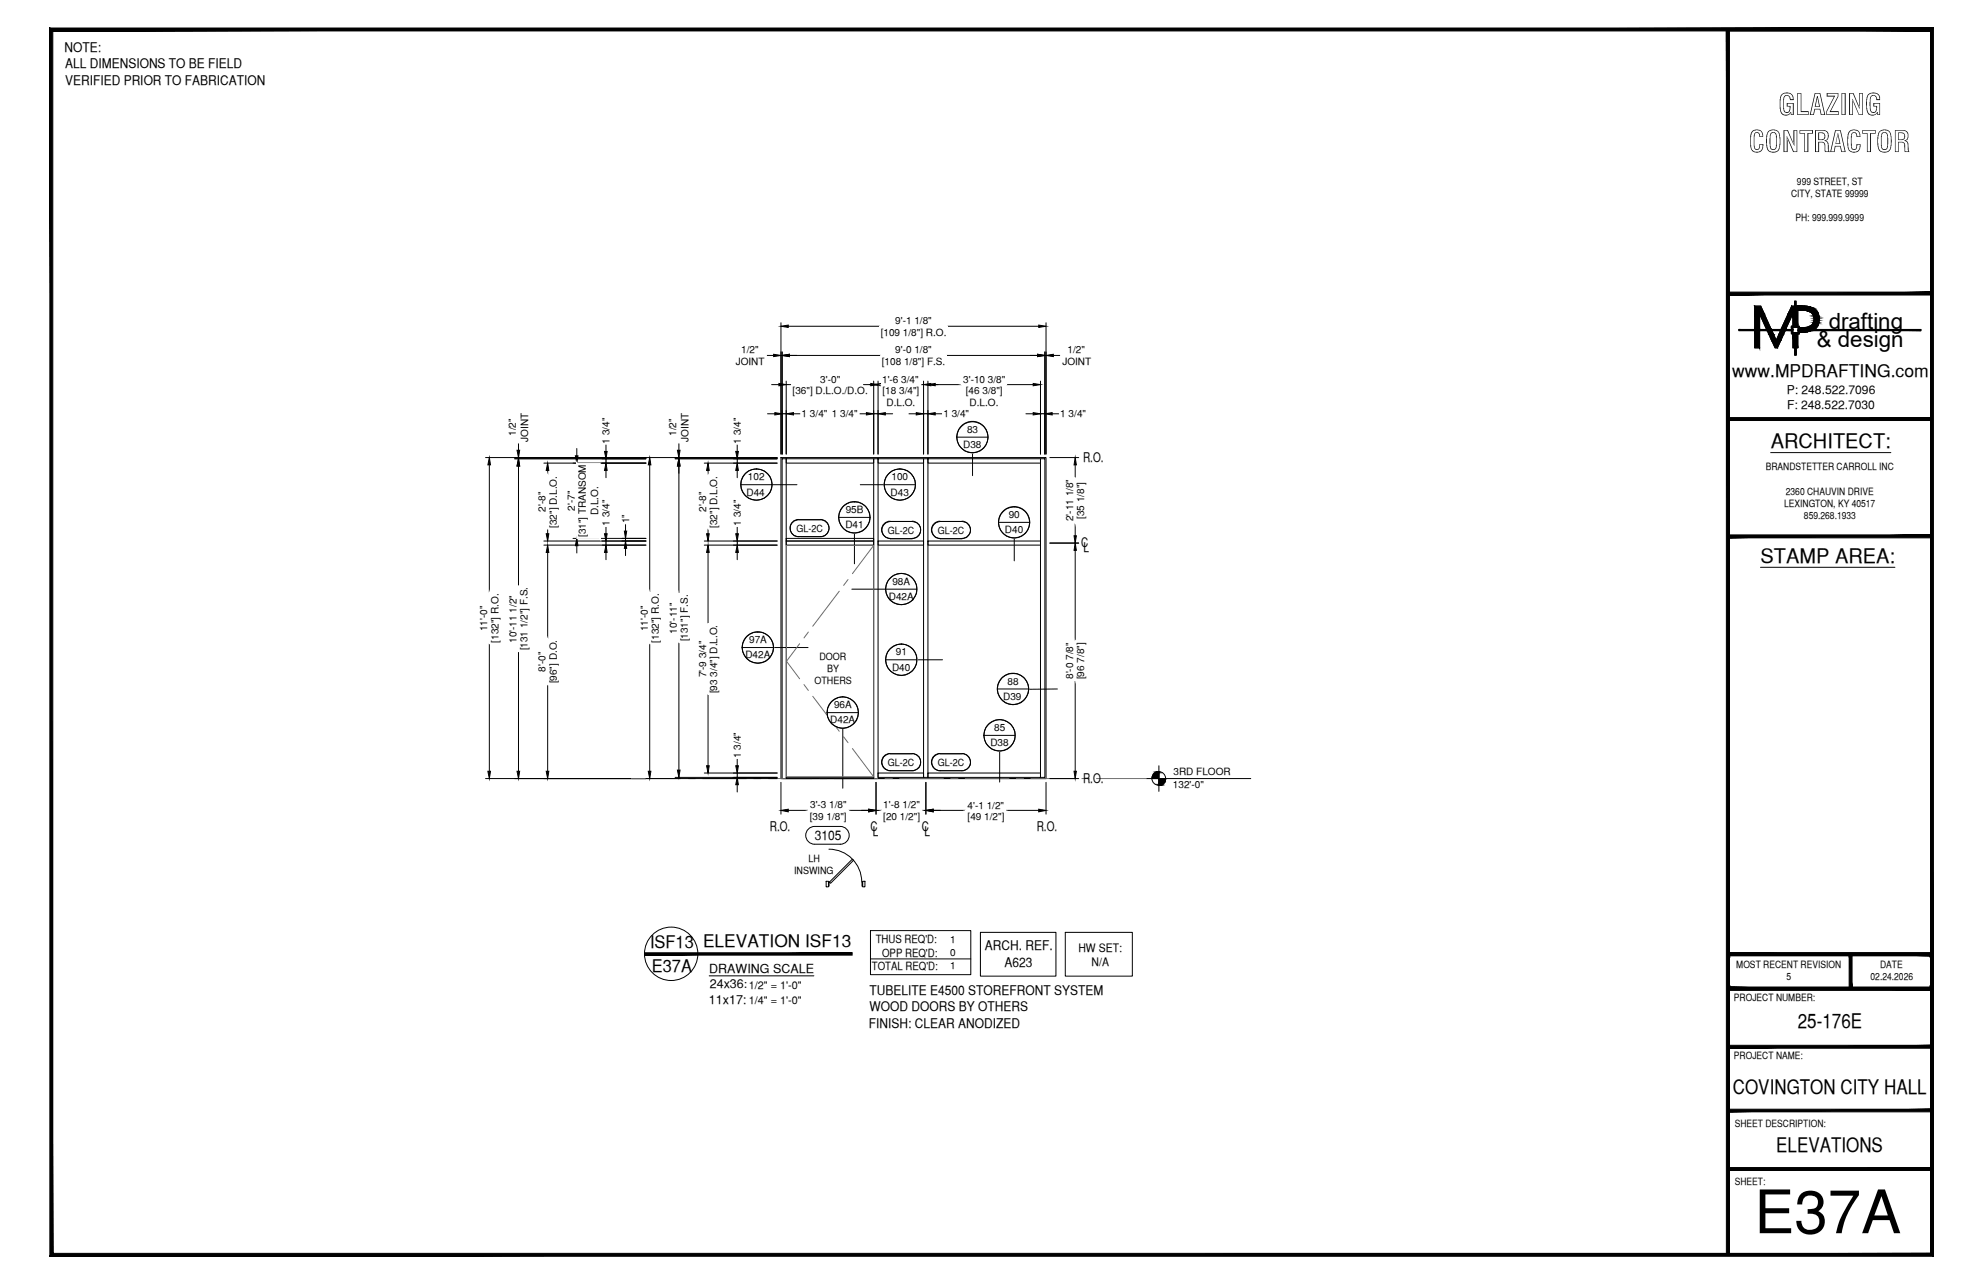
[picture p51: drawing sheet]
<svg xmlns="http://www.w3.org/2000/svg" width="432mm" height="279mm" viewBox="0 0 432 279" stroke-linecap="round" stroke-linejoin="round" font-family="sans-serif">
<defs><g id="words">
<text font-size="13.1" x="382" y="268.4">E37A</text>
<g font-size="6.3">
<text x="387.2" y="25">GLAZING</text>
<text x="380.8" y="33.1">CONTRACTOR</text>
</g>
<g font-size="4.9">
<text x="398.2" y="71.5">drafting</text>
<text x="395.6" y="75.5">&amp; design</text>
</g>
<g font-size="4.4">
<text x="385.6" y="97.5">ARCHITECT:</text>
<text x="383.3" y="122.5">STAMP AREA:</text>
<text x="391.5" y="223.7">25-176E</text>
<text x="377.3" y="238.1">COVINGTON CITY HALL</text>
<text x="386.8" y="250.7">ELEVATIONS</text>
</g>
<g font-size="3.8">
<text x="377.2" y="82">www.MPDRAFTING.com</text>
<text x="141.5" y="206.2">ISF13 ELEVATION ISF13</text>
<text x="141.9" y="211.5">E37A</text>
</g>
<g font-size="2.9">
<text x="14" y="11.2">NOTE:</text>
<text x="14.2" y="14.8">ALL DIMENSIONS TO BE FIELD</text>
<text x="14.2" y="18.4">VERIFIED PRIOR TO FABRICATION</text>
<text x="235.8" y="100.6">R.O.</text>
<text x="235.4" y="119">C</text>
<text x="235.9" y="120">L</text>
<text x="235.8" y="170.3">R.O.</text>
<text x="167.6" y="180.8">R.O.</text>
<text x="177.4" y="182.8">3105</text>
<text x="189.5" y="180.8">C</text>
<text x="190.1" y="181.9">L</text>
<text x="200.7" y="180.8">C</text>
<text x="201.3" y="181.9">L</text>
<text x="225.7" y="180.8">R.O.</text>
<text x="214.4" y="206.8">ARCH. REF.</text>
<text x="218.8" y="210.4">A623</text>
<text x="189.4" y="216.5">TUBELITE E4500 STOREFRONT SYSTEM</text>
<text x="189.4" y="220.1">WOOD DOORS BY OTHERS</text>
<text x="189.2" y="223.6">FINISH: CLEAR ANODIZED</text>
</g>
<g font-size="2.7">
<text x="154.4" y="211.8">DRAWING SCALE</text>
<text x="154.6" y="215.1">24x36:</text>
<text x="154.4" y="218.4">11x17:</text>
</g>
<g font-size="2.6">
<text x="389.1" y="85.8">P: 248.522.7096</text>
<text x="389.1" y="89">F: 248.522.7030</text>
</g>
<g font-size="2.5">
<text x="190.7" y="205.3">THUS REQ'D:</text>
<text x="192.1" y="208.2">OPP REQ'D:</text>
<text x="234.8" y="207.1">HW SET:</text>
<text x="189.9" y="211.1">TOTAL REQ'D:</text>
<text x="237.7" y="210.2">N/A</text>
</g>
<g font-size="2.4">
<text x="163.1" y="215.2">1/2&quot; = 1'-0&quot;</text>
<text x="163.1" y="218.4">1/4&quot; = 1'-0&quot;</text>
</g>
<g font-size="2.2">
<text x="391.3" y="40.2">999 STREET, ST</text>
<text x="390" y="42.9">CITY, STATE 99999</text>
<text x="391" y="48.2">PH: 999.999.9999</text>
<text x="194.9" y="70.5">9'-1 1/8&quot;</text>
<text x="161.4" y="76.8">1/2&quot;</text>
<text x="191.8" y="73">[109 1/8&quot;] R.O.</text>
<text x="194.9" y="76.9">9'-0 1/8&quot;</text>
<text x="232.5" y="76.8">1/2&quot;</text>
<text x="160.2" y="79.4">JOINT</text>
<text x="178.6" y="83.2">3'-0&quot;</text>
<text x="192" y="79.4">[108 1/8&quot;] F.S.</text>
<text x="192.1" y="83.2">1'-6 3/4&quot;</text>
<text x="209.7" y="83.2">3'-10 3/8&quot;</text>
<text x="231.3" y="79.4">JOINT</text>
<text x="172.6" y="85.7">[36&quot;] D.L.O./D.O.</text>
<text x="192.2" y="85.7">[18 3/4&quot;]</text>
<text x="193" y="88.3">D.L.O.</text>
<text x="210.3" y="85.7">[46 3/8&quot;]</text>
<text x="211.1" y="88.3">D.L.O.</text>
<text x="112.3" y="94.9" transform="rotate(-90 112.3 94.9)">1/2&quot;</text>
<text x="147.3" y="94.9" transform="rotate(-90 147.3 94.9)">1/2&quot;</text>
<text x="174.6" y="90.8">1 3/4&quot;</text>
<text x="181.2" y="90.8">1 3/4&quot;</text>
<text x="205.4" y="90.8">1 3/4&quot;</text>
<text x="210.6" y="94.2">83</text>
<text x="230.9" y="90.8">1 3/4&quot;</text>
<text x="115" y="96.1" transform="rotate(-90 115 96.1)">JOINT</text>
<text x="132.7" y="96.5" transform="rotate(-90 132.7 96.5)">1 3/4&quot;</text>
<text x="149.9" y="96.1" transform="rotate(-90 149.9 96.1)">JOINT</text>
<text x="161.3" y="96.5" transform="rotate(-90 161.3 96.5)">1 3/4&quot;</text>
<text x="209.7" y="97.5">D38</text>
<text x="162.6" y="107.8">D44</text>
<text x="162.9" y="104.5">102</text>
<text x="193.9" y="107.8">D43</text>
<text x="194.1" y="104.5">100</text>
<text x="384.5" y="102.3">BRANDSTETTER CARROLL INC</text>
<text x="388.9" y="107.6">2360 CHAUVIN DRIVE</text>
<text x="118.8" y="111.4" transform="rotate(-90 118.8 111.4)">2'-8&quot;</text>
<text x="125.2" y="111.1" transform="rotate(-90 125.2 111.1)">2'-7&quot;</text>
<text x="130.2" y="112.1" transform="rotate(-90 130.2 112.1)">D.L.O.</text>
<text x="137" y="113.9" transform="rotate(-90 137 113.9)">1&quot;</text>
<text x="153.7" y="111.4" transform="rotate(-90 153.7 111.4)">2'-8&quot;</text>
<text x="184.1" y="111.6">95B</text>
<text x="219.6" y="112.7">90</text>
<text x="233.7" y="113.4" transform="rotate(-90 233.7 113.4)">2'-11 1/8&quot;</text>
<text x="236.1" y="112.9" transform="rotate(-90 236.1 112.9)">[35 1/8&quot;]</text>
<text x="388.5" y="110.3">LEXINGTON, KY 40517</text>
<text x="392.8" y="113">859.268.1933</text>
<text x="121.2" y="114.9" transform="rotate(-90 121.2 114.9)">[32&quot;] D.L.O.</text>
<text x="127.6" y="116.9" transform="rotate(-90 127.6 116.9)">[31&quot;] TRANSOM</text>
<text x="132.7" y="114.4" transform="rotate(-90 132.7 114.4)">1 3/4&quot;</text>
<text x="156.1" y="114.9" transform="rotate(-90 156.1 114.9)">[32&quot;] D.L.O.</text>
<text x="161.3" y="114.4" transform="rotate(-90 161.3 114.4)">1 3/4&quot;</text>
<text x="173.4" y="115.8">GL-2C</text>
<text x="184.1" y="114.9">D41</text>
<text x="193.4" y="116.1">GL-2C</text>
<text x="204.2" y="116.1">GL-2C</text>
<text x="218.8" y="116.1">D40</text>
<text x="193.5" y="130.6">D42A</text>
<text x="194.3" y="127.3">98A</text>
<text x="106.1" y="137.4" transform="rotate(-90 106.1 137.4)">11'-0&quot;</text>
<text x="141" y="137.4" transform="rotate(-90 141 137.4)">11'-0&quot;</text>
<text x="147.4" y="137.9" transform="rotate(-90 147.4 137.9)">10'-11&quot;</text>
<text x="108.5" y="139.8" transform="rotate(-90 108.5 139.8)">[132&quot;] R.O.</text>
<text x="112.5" y="139.9" transform="rotate(-90 112.5 139.9)">10'-11 1/2&quot;</text>
<text x="114.9" y="141.5" transform="rotate(-90 114.9 141.5)">[131 1/2&quot;] F.S.</text>
<text x="143.4" y="139.8" transform="rotate(-90 143.4 139.8)">[132&quot;] R.O.</text>
<text x="149.8" y="139.6" transform="rotate(-90 149.8 139.6)">[131&quot;] F.S.</text>
<text x="162.3" y="143.3">D42A</text>
<text x="163.1" y="140">97A</text>
<text x="178.4" y="143.6">DOOR</text>
<text x="195.1" y="142.6">91</text>
<text x="118.8" y="146.2" transform="rotate(-90 118.8 146.2)">8'-0&quot;</text>
<text x="121.2" y="148.7" transform="rotate(-90 121.2 148.7)">[96&quot;] D.O.</text>
<text x="153.7" y="147.4" transform="rotate(-90 153.7 147.4)">7'-9 3/4&quot;</text>
<text x="177.4" y="148.9">OTHERS</text>
<text x="180.1" y="146.2">BY</text>
<text x="194.2" y="145.9">D40</text>
<text x="219.4" y="149">88</text>
<text x="233.7" y="147.8" transform="rotate(-90 233.7 147.8)">8'-0 7/8&quot;</text>
<text x="236.1" y="147.8" transform="rotate(-90 236.1 147.8)">[96 7/8&quot;]</text>
<text x="156.1" y="150.9" transform="rotate(-90 156.1 150.9)">[93 3/4&quot;] D.L.O.</text>
<text x="181.6" y="154.1">96A</text>
<text x="218.4" y="152.3">D39</text>
<text x="180.8" y="157.4">D42A</text>
<text x="216.5" y="159.1">85</text>
<text x="161.3" y="164.9" transform="rotate(-90 161.3 164.9)">1 3/4&quot;</text>
<text x="193.4" y="166.7">GL-2C</text>
<text x="204.2" y="166.7">GL-2C</text>
<text x="215.6" y="162.4">D38</text>
<text x="255.4" y="171.4">132'-0&quot;</text>
<text x="255.5" y="168.7">3RD FLOOR</text>
<text x="176.3" y="178.4">[39 1/8&quot;]</text>
<text x="176.4" y="175.9">3'-3 1/8&quot;</text>
<text x="192.3" y="175.9">1'-8 1/2&quot;</text>
<text x="192.3" y="178.4">[20 1/2&quot;]</text>
<text x="210.7" y="176">4'-1 1/2&quot;</text>
<text x="210.7" y="178.4">[49 1/2&quot;]</text>
<text x="172.9" y="190.2">INSWING</text>
<text x="176" y="187.5">LH</text>
<text x="206.9" y="205.2">1</text>
<text x="206.9" y="208.1">0</text>
<text x="206.9" y="210.9">1</text>
<text x="378.1" y="210.6">MOST RECENT REVISION</text>
<text x="389" y="213.3">5</text>
<text x="407.3" y="213.2">02.24.2026</text>
<text x="409.4" y="210.6">DATE</text>
<text x="377.6" y="217.8">PROJECT NUMBER:</text>
<text x="377.6" y="230.4">PROJECT NAME:</text>
<text x="377.8" y="245.2">SHEET DESCRIPTION:</text>
<text x="377.8" y="257.9">SHEET:</text>
</g>
</g></defs>
<!-- layer: SYMBOLS -->
<g fill="none" stroke="#000" stroke-width=".22">
<path d="M208.3 95.1h6.8M211.8 98.6v4.9M161.4 105.5h12.1M172.5 113.8l.5-.5 .9-.2h4.8a1.84 1.84 0 0 1 1.8 1.8 1.84 1.84 0 0 1-1.8 1.9h-4.8a1.81 1.81 0 0 1-1.7-1 1.81 1.81 0 0 1 .3-2zM173.9 113a1.87 1.87 0 0 0-1.9 1.9 1.87 1.87 0 0 0 1.9 1.9M173.9 113.1h4.8M178.7 113a1.87 1.87 0 0 1 1.8 1.9 1.87 1.87 0 0 1-1.8 1.9h-4.8M182.6 112.6h6.9M186.1 116v6.7M187.3 105.5h12M192.5 114.2l.5-.5 .9-.2h4.7a1.87 1.87 0 0 1 1.9 1.8 1.87 1.87 0 0 1-1.9 1.9h-4.7a1.87 1.87 0 0 1-1.7-1.1 1.87 1.87 0 0 1 .3-1.9zM193.8 113.4a1.87 1.87 0 0 0-1.8 1.9 1.87 1.87 0 0 0 1.8 1.9"/>
<path d="M193.9 113.5h4.7M193.9 117.2h4.7M198.6 113.4a1.87 1.87 0 0 1 1.9 1.9 1.87 1.87 0 0 1-1.9 1.9M203.3 114.2l.5-.5 .9-.2h4.8a1.87 1.87 0 0 1 1.8 1.8 1.87 1.87 0 0 1-1.8 1.9h-4.8a1.87 1.87 0 0 1-1.6-1.1 1.87 1.87 0 0 1 .2-1.9zM204.7 113.4a1.87 1.87 0 0 0-1.9 1.9 1.87 1.87 0 0 0 1.9 1.9M204.7 113.5h4.8M204.7 117.2h4.8M209.5 113.4a1.87 1.87 0 0 1 1.8 1.9 1.87 1.87 0 0 1-1.8 1.9M217.4 113.7h6.8M220.9 117.1v4.9M185.5 128.2h14.1M161.6 140.9h14.4"/>
<path d="M180.1 155.1h6.8M183.5 158.5v13M192.8 143.6h6.8M200 143.6h5.2M217.2 149.9h6.8M230.3 149.9l-6.3 .1M192.5 164.7l1-.7h5.1a1.84 1.84 0 0 1 1.9 1.9 1.84 1.84 0 0 1-1.9 1.8h-4.7a1.84 1.84 0 0 1-1.7-1.1 1.84 1.84 0 0 1 .3-1.9zM193.8 164a1.87 1.87 0 0 0-1.8 1.8 1.87 1.87 0 0 0 1.8 1.9M193.9 164h4.7M193.9 167.7h4.7M198.6 164a1.87 1.87 0 0 1 1.9 1.8 1.87 1.87 0 0 1-1.9 1.9M203.3 164.7l1.1-.7h5.1a1.84 1.84 0 0 1 1.8 1.9 1.84 1.84 0 0 1-1.8 1.8h-4.8a1.84 1.84 0 0 1-1.7-1.1 1.84 1.84 0 0 1 .3-1.9z"/>
<path d="M204.7 164a1.87 1.87 0 0 0-1.9 1.8 1.87 1.87 0 0 0 1.9 1.9M204.7 164h4.8M209.5 164a1.87 1.87 0 0 1 1.8 1.8 1.87 1.87 0 0 1-1.8 1.9h-4.8M214.2 160h6.8M217.7 163.4v6.8M249.6 169.4h22.8M252.3 166.6v5.6M189.5 202.5h21.9v9.6h-21.9zM189.5 208.7h21.9"/>
<circle cx="211.7" cy="95.2" r="3.4"/>
<circle cx="211.7" cy="95.1" r="3.4"/>
<circle cx="164.7" cy="105.4" r="3.4"/>
<circle cx="164.8" cy="105.4" r="3.4"/>
<circle cx="186" cy="112.6" r="3.4"/>
<circle cx="186.1" cy="112.6" r="3.4"/>
<circle cx="195.9" cy="105.4" r="3.4"/>
<circle cx="220.8" cy="113.7" r="3.4"/>
<circle cx="220.8" cy="113.6" r="3.4"/>
<circle cx="196.2" cy="128.2" r="3.4"/>
<circle cx="165" cy="140.9" r="3.4"/>
<circle cx="183.5" cy="155" r="3.4"/>
<circle cx="183.5" cy="155.1" r="3.4"/>
<circle cx="196.2" cy="143.6" r="3.4"/>
<circle cx="196.2" cy="143.5" r="3.4"/>
<circle cx="217.6" cy="160" r="3.4"/>
<circle cx="220.6" cy="149.9" r="3.4"/>
<circle cx="252.3" cy="169.4" r="1.49"/>
<circle cx="146.1" cy="207.5" r="5.8"/>
</g>
<g fill="#000" stroke="#000" stroke-width=".22">
<path d="M252.1 168h.2zM252.3 170.8h.6z"/>
<path d="M252.1 168h.2zM251.8 168h.5z"/>
<path d="M251.8 168l.5 .1v-.1zM251.7 168.1l.1-.1 .5 .1z"/>
<path d="M251.7 168.1l.6 .2v-.2zM251.4 168.3l.3-.2 .6 .2z"/>
<path d="M251.4 168.3l.9 .2v-.2zM251.4 168.3l.9 .2h-1.1z"/>
<path d="M251.2 168.5l1.1 .2v-.2zM251.2 168.5l1.1 .2h-1.2z"/>
<path d="M251.1 168.7l1.2 .2v-.2zM251.1 168.7l1.2 .2h-1.3z"/>
<path d="M251 168.9l1.3 .3v-.3zM251 168.9l1.3 .3h-1.4z"/>
<path d="M250.9 169.2l1.4 .2v-.2zM250.9 169.2l1.4 .2h-1.4z"/>
<path d="M252.3 170.8l.3 .1zM252.3 170.9h.3z"/>
<path d="M252.3 170.7l.6 .1 .2-.1zM252.3 170.7l.6 .1h-.6z"/>
<path d="M252.3 170.6l.8 .1 .2-.1zM252.3 170.6l.8 .1h-.8z"/>
<path d="M252.3 170.4l1 .2 .2-.2zM252.3 170.4l1 .2h-1z"/>
<path d="M252.3 170.2l1.2 .2 .2-.2zM252.3 170.2l1.2 .2h-1.2z"/>
<path d="M252.3 169.9l1.4 .3v-.3zM252.3 169.9l1.4 .3h-1.4z"/>
<path d="M252.3 169.7l1.4 .2 .1-.2zM252.3 169.7l1.4 .2h-1.4z"/>
<path d="M252.3 169.4l1.5 .3 .1-.3zM252.3 169.4l1.5 .3h-1.5z"/>
<path d="M140.4 207.3v.5l45.1-.5zM140.4 207.8l45.1-.5v.5z"/>
</g>
<!-- layer: MEDIUM_2 -->
<path d="M171.2 169.2h19v.2h-19zM179.9 191.8h.5v1.2h-.5zM180.4 192h.1v.8h-.1zM180.5 184.8a7.1 7.1 0 0 1 7.1 7.1M180.6 192l5-5.1 .3 .3-5.1 5zM187.7 192h.1v.8h-.1zM187.8 191.8h.5v1.2h-.5zM154.4 212.3h22.8" fill="none" stroke="#000" stroke-width=".22"/>
<!-- layer: NOTES -->
<path d="M183 179.8a1.94 1.94 0 0 1 1.9 2 1.94 1.94 0 0 1-1.9 1.9M183 179.8h-5.6a1.94 1.94 0 0 0-1.9 2 1.94 1.94 0 0 0 1.9 1.9h5.6M213.5 202.9h16.4v9.5h-16.4zM232 202.9h14.6v9.5h-14.6z" fill="none" stroke="#000" stroke-width=".22"/>
<!-- layer: COMPONENTS -->
<path d="M170.3 99.8h.9v69.6h-.9zM171.2 99.8h19v1h-19zM190.2 99.8h1v69.6h-1zM191.2 99.8h9.9v1h-9.9zM201.1 99.8h1v69.4h-1zM202.1 99.8h24.5v1h-24.5zM226.6 99.8h.9v69.4h-.9zM171.2 117.7h19v.9h-19zM191.2 117.7h9.9v.9h-9.9zM202.1 117.7h24.5v.9h-24.5zM191.2 168.2h9.9v1h-9.9zM202.1 168.2h24.5v1h-24.5z" fill="none" stroke="#000" stroke-width=".22"/>
<!-- layer: DIM -->
<g fill="none" stroke="#000" stroke-width=".22">
<path d="M166.9 77.3h1.6M170.1 70.2v28.6M170.1 77.3h.2M170.3 76.6v22.2M171.6 71h19.9M171.9 77.3h19.9M206.1 77.3h19.8M206.3 71h19.9M227.5 76.6v22.2M227.5 77.3h.3M227.8 70.2v28.6M229.4 77.3h1.5"/>
<path d="M105.7 99.6h63.5M112.1 99.8h28.6M112.9 96.4v1.6M112.9 99.6v.2M125.6 97.6v1.6M132 96.6v1.6M132 99.8v1M147 99.8h22.2M147.8 96.4v1.6M147.8 99.6v.2M160.5 96.6v1.6M160.5 99.8v1"/>
<path d="M167.1 90h1.6M168 83.7h1.6M170.3 90h.9M171.2 82.9v15.9M171.2 83.7h1.1M172.8 90h1.6M187.1 90h1.6M188 83.7h2.2M190.2 90h1M190.2 82.9v15.9M191.2 83.7h2.2M191.2 82.9v15.9"/>
<path d="M192.8 90h1.6M197.9 90h1.6M200.4 83.7h.7M201.1 90h1M201.1 82.9v15.9M202.1 82.9v15.9M202.7 83.7h6.7M203.6 90h1.6M219.2 83.7h5.8M223.4 90h1.6M226.6 82.9v15.9M226.6 90h.9"/>
<path d="M228.6 99.6h6.3M229.1 90h1.6M106.6 101.2v27.7M112.9 101.4v26.1M118.4 117.7h22.3M118.4 118.6h22.3M118.4 100.8h22.3M119.3 102.4v1M119.3 115.1v1M124.8 117.2h15.9M125.6 117.2h.1M125.6 100.8h.1"/>
<path d="M125.6 118.7v1.6M132 102.4v1.5M132 114.6v1.5M132 117.7v.9M136.2 114v1.6M136.2 117.2v.5M136.2 119.3v1.6M141.5 101.2v27.7M147.8 101.4v27.8M153.4 117.7h15.8M153.4 118.6h15.8M153.4 100.8h15.8"/>
<path d="M154.2 102.4v1M154.2 115.1v1M160.5 102.4v1.5M160.5 114.6v1.5M160.5 117.7v.9M228.6 118.2h6.3M234.1 101.2v2.7M234.1 113.8v2.8M234.1 119.8v19.7M119.3 120.2v18.9M132 120.2v1.6M147.8 139.8v27.8"/>
<path d="M154.2 120.2v15.5M160.5 120.2v1.6M106.6 140.1v27.7M112.9 141.8v26M119.3 149v18.8M141.5 140.1v27.7M154.2 151.1v15.5M234.1 148.1v19.7M105.7 169.4h63.5M147 169.2h22.2M153.4 168.2h15.8M160.5 165v1.6"/>
<path d="M160.5 168.2v1M160.5 170.8v1.5M170.1 170.2v7M171.6 176.3h4.5M184.7 176.3h4.5M190.8 170.2v7M190.8 176.3h1.3M200.7 176.3h.9M201.6 170.2v7M203.2 176.3h7.2M218.9 176.3h7.3M227.8 170.2v7"/>
<path d="M228.6 169.4h6.3"/>
</g>
<g fill="#000" stroke="#000" stroke-width=".22">
<path d="M168.5 77.1l1.6 .2-1.6 .3zM170.1 71l1.5-.3v.5zM170.3 77.3l1.6-.2v.5zM225.9 77.1l1.6 .2-1.6 .3zM226.2 70.7l1.6 .3-1.6 .2zM227.8 77.3l1.6-.2v.5zM112.6 98h.6l-.3 1.6zM125.3 99.2h.6l-.3 1.6zM131.6 98.2h.6l-.2 1.6zM147.5 98h.6l-.3 1.6zM160.2 98.2h.6l-.3 1.6zM168.7 89.8l1.6 .2-1.6 .3z"/>
<path d="M169.6 83.4l1.6 .3-1.6 .2zM171.2 90l1.6-.2v.5zM188.7 89.8l1.5 .2-1.5 .3zM189.6 83.4l1.6 .3-1.6 .2zM190.2 83.7l1.6-.3v.5zM191.2 90l1.6-.2v.5zM199.5 89.8l1.6 .2-1.6 .3zM201.1 83.7l1.6-.3v.5zM202.1 83.7l1.5-.3v.5zM202.1 90l1.5-.2v.5zM225 89.8l1.6 .2-1.6 .3zM225 83.4l1.6 .3-1.6 .2z"/>
<path d="M227.5 90l1.6-.2v.5zM106.6 99.6l.2 1.6h-.6zM112.9 99.8l.3 1.6h-.6zM118.9 116.1h.6l-.2 1.6zM119.3 100.8l.2 1.6h-.6zM125.6 117.2l.3 1.5h-.6zM131.6 116.1h.6l-.2 1.6zM132 100.8l.2 1.6h-.6zM136.2 117.7l.3 1.6h-.5zM136 115.6h.5l-.3 1.6zM141.5 99.6l.2 1.6h-.5zM147.8 99.8l.3 1.6h-.6z"/>
<path d="M153.9 116.1h.5l-.2 1.6zM154.2 100.8l.2 1.6h-.5zM160.2 116.1h.6l-.3 1.6zM160.5 100.8l.3 1.6h-.6zM234.1 118.2l.3 1.6h-.5zM234.1 99.6l.3 1.6h-.5zM233.9 116.6h.5l-.3 1.6zM119.3 118.6l.2 1.6h-.6zM132 118.6l.2 1.6h-.6zM154.2 118.6l.2 1.6h-.5zM160.5 118.6l.3 1.6h-.6zM106.2 167.8h.6l-.2 1.6z"/>
<path d="M112.6 167.8h.6l-.3 1.6zM118.9 167.8h.6l-.2 1.6zM141.2 167.8h.5l-.2 1.6zM147.5 167.6h.6l-.3 1.6zM153.9 166.6h.5l-.2 1.6zM160.5 169.2l.3 1.6h-.6zM160.2 166.6h.6l-.3 1.6zM170.1 176.3l1.5-.2v.6zM189.2 176.1l1.6 .2-1.6 .4zM201.6 176.3l1.6-.2v.6zM226.2 176.1l1.6 .2-1.6 .4zM233.9 167.8h.5l-.3 1.6z"/>
</g>
<g fill="#fff" stroke="#fff" stroke-width=".22">
<path d="M104.1 131.5v6h2.5zM104.1 131.5h2.5v6z"/>
<path d="M106.6 128.9v11.2h2.8zM106.6 128.9h2.8v11.2z"/>
<path d="M110.4 129.2v10.9h2.5zM110.4 129.2h2.5v10.9z"/>
<path d="M112.9 127.5v14.3h2.9zM112.9 127.5h2.9v14.3z"/>
<path d="M110.4 89.4v7h5zM110.4 89.4h5v7z"/>
<path d="M130.7 108.5v6.1h2.5zM130.7 108.5h2.5v6.1z"/>
<path d="M116.8 141.5v5h2.5zM116.8 141.5h2.5v5z"/>
<path d="M119.3 139.1v9.9h2.8zM119.3 139.1h2.8v9.9z"/>
<path d="M194.6 68.6v2.4l8.6-2.4zM194.6 71l8.6-2.4v2.4z"/>
<path d="M191.5 71v2.9l14.8-2.9zM191.5 73.9l14.8-2.9v2.9z"/>
<path d="M194.6 74.9v2.4l8.6-2.4zM194.6 77.3l8.6-2.4v2.4z"/>
<path d="M191.8 77.3v2.9l14.3-2.9zM191.8 80.2l14.3-2.9v2.9z"/>
<path d="M230.9 74.8v5.1l7-5.1zM230.9 79.9l7-5.1v5.1z"/>
<path d="M159.8 74.8v5.1l7.1-5.1zM159.8 79.9l7.1-5.1v5.1z"/>
<path d="M230.7 88.8v2.4l6.1-2.4zM230.7 91.2l6.1-2.4v2.4z"/>
<path d="M174.4 88.8v2.4l6.1-2.4zM174.4 91.2l6.1-2.4v2.4z"/>
<path d="M178.2 81.3v2.4l5-2.4zM178.2 83.7l5-2.4v2.4z"/>
<path d="M172.3 83.7v2.9l16.9-2.9zM172.3 86.6l16.9-2.9v2.9z"/>
<path d="M192 81.3v2.4l8.3-2.4zM192 83.7l8.3-2.4v2.4z"/>
<path d="M191.9 83.7v5.1l8.5-5.1zM191.9 88.8l8.5-5.1v5.1z"/>
<path d="M181 88.8v2.4l6.1-2.4zM181 91.2l6.1-2.4v2.4z"/>
<path d="M176.1 173.9v2.4l8.6-2.4zM176.1 176.3l8.6-2.4v2.4z"/>
<path d="M176.1 176.3v2.9l8.6-2.9zM176.1 179.2l8.6-2.9v2.9z"/>
<path d="M192.2 173.9v2.4l8.4-2.4zM192.2 176.3l8.4-2.4v2.4z"/>
<path d="M192.1 176.3v2.9l8.6-2.9zM192.1 179.2l8.6-2.9v2.9z"/>
<path d="M209.4 81.3v2.4l9.8-2.4zM209.4 83.7l9.8-2.4v2.4z"/>
<path d="M210.1 83.7v5.1l8.5-5.1zM210.1 88.8l8.5-5.1v5.1z"/>
<path d="M205.2 88.8v2.4l6.1-2.4zM205.2 91.2l6.1-2.4v2.4z"/>
<path d="M210.4 173.9v2.4l8.5-2.4zM210.4 176.3l8.5-2.4v2.4z"/>
<path d="M210.4 176.3v2.9l8.5-2.9zM210.4 179.2l8.5-2.9v2.9z"/>
<path d="M139 131.5v6h2.5zM139 131.5h2.5v6z"/>
<path d="M141.5 128.9v11.2h2.8zM141.5 128.9h2.8v11.2z"/>
<path d="M145.4 130.9v7.2h2.4zM145.4 130.9h2.4v7.2z"/>
<path d="M147.8 129.2v10.6h2.9zM147.8 129.2h2.9v10.6z"/>
<path d="M145.3 89.4v7h5.1zM145.3 89.4h5.1v7z"/>
<path d="M159.3 108.5v6.1h2.4zM159.3 108.5h2.4v6.1z"/>
<path d="M159.3 159v6h2.4zM159.3 159h2.4v6z"/>
<path d="M151.7 139.1v8.6h2.5zM151.7 139.1h2.5v8.6z"/>
<path d="M154.2 135.7v15.4h2.8zM154.2 135.7h2.8v15.4z"/>
<path d="M130.7 90.6v6h2.5zM130.7 90.6h2.5v6z"/>
<path d="M159.3 90.6v6h2.4zM159.3 90.6h2.4v6z"/>
<path d="M151.7 106.7v5h2.5zM151.7 106.7h2.5v5z"/>
<path d="M154.2 103.4v11.7h2.8zM154.2 103.4h2.8v11.7z"/>
<path d="M116.8 106.7v5h2.5zM116.8 106.7h2.5v5z"/>
<path d="M119.3 103.4v11.7h2.8zM119.3 103.4h2.8v11.7z"/>
<path d="M135.1 111.6v2.4h2.3zM135.1 111.6h2.3v2.4z"/>
<path d="M123.2 106.5v4.9h2.4zM123.2 106.5h2.4v4.9z"/>
<path d="M125.6 100.8v16.4h5.1zM125.6 100.8h5.1v16.4z"/>
<path d="M231.7 139.5v8.6h2.4zM231.7 139.5h2.4v8.6z"/>
<path d="M234.1 139.5v8.6h2.9zM234.1 139.5h2.9v8.6z"/>
<path d="M231.7 103.9v9.9h2.4zM231.7 103.9h2.4v9.9z"/>
<path d="M234.1 104.6v8.6h2.9zM234.1 104.6h2.9v8.6z"/>
</g>
<!-- layer: ROUGH OPENING -->
<path d="M170.1 99.6h57.7v69.8h-57.7z" fill="none" stroke="#000" stroke-width=".22"/>
<!-- layer: MEDIUM_1 -->
<path d="M170.1 169.4h57.7" fill="none" stroke="#000" stroke-width=".22"/>
<!-- layer: GRID LINES -->
<g fill="none" stroke="#6c6c6c" stroke-width=".22">
<path d="M137.5 169.4h10.8M149.9 169.4h1.5M153 169.4h9.6M164.1 169.4h1.6M167.3 169.4h9.5M178.4 169.4h1.6M181.6 169.4h9.5M192.7 169.4h1.6M195.9 169.4h9.5M207 169.4h1.6M210.2 169.4h9.5M221.3 169.4h1.6"/>
<path d="M224.5 169.4h9.5M235.6 169.4h1.6M238.8 169.4h10.8"/>
</g>
<!-- layer: LIGHT_1 -->
<path d="M190.2 118.7l-4.6 6.1M176 137.5l-.9 1.3M182.8 128.7l-5.8 7.6M184.7 126.1l-1 1.3M174.1 140.1l-2.8 3.8 2.8 3.8M175.1 149l.9 1.2M177 151.5l5.8 7.6M183.7 160.3l1 1.3M185.6 162.9l4.6 6.1" fill="none" stroke="#6c6c6c" stroke-width=".22"/>
<!-- layer: SURROUNDING CONDITIONS -->
<path d="M171.3 118.7h18.9v50.3h-18.9z" fill="none" stroke="#6c6c6c" stroke-width=".22"/>
<!-- layer: COMPONENTS2 -->
<path d="M171.2 117.2h19v.5h-19z" fill="none" stroke="#000" stroke-width=".22"/>
<!-- layer: SYMBOLS -->
<g fill="none" stroke="#fff" stroke-width=".22">
<path d="M211.8 91.8l.8 .1M164.7 102l-.9 .2M173.6 116.8h5.4h-5.1h4.8M178.7 113.1l-5.1 .1h5.4M186.1 109.2l.8 .1M193.5 117.2h5.4h-5h4.7M196 102l.8 .2M198.6 113.5h-5.1h5.4M204.4 117.2h5.4h-5.1h4.8M209.5 113.5h-5.1h5.4M220.9 110.3l.8 .1M165 137.5l.9 .1"/>
<path d="M196.3 124.8l.9 .1M183.5 151.6l.9 .2M196.3 140.1l.9 .2M217.7 156.6l.9 .1M220.6 146.6h-.9M193.5 167.7h5.4h-5h4.7M198.6 164h-5.1h5.4M204.4 167.7h5.4h-5.1h4.8M209.5 164h-5.1h5.4"/>
</g>
<g fill="#fff" stroke="#fff" stroke-width=".22">
<path d="M193 164.3l.5-.3h5.4zM193 164.3h6.6l-.7-.3zM192.5 164.7l.5-.4h6.6zM192.5 164.7h7.6l-.5-.4zM192.5 164.7h7.6l-7.9 .5zM192.2 165.2h8.2l-.3-.5zM192.2 165.2h8.2l-8.4 .7zM192 165.9h8.5l-.1-.7zM192 165.9h8.5l-8.3 .6zM192.2 166.5h8.2l.1-.6zM192.2 166.5h8.2l-7.9 .6zM192.5 167.1h7.6l.3-.6zM192.5 167.1h7.6l-7.1 .3zM193 167.4h6.6l.5-.3zM193 167.4h6.6l-6.1 .3zM193.5 167.7h5.4l.7-.3z"/>
<path d="M203.8 164.3l.6-.3h5.4zM203.8 164.3h6.6l-.6-.3zM203.3 164.7l.5-.4h6.6zM203.3 164.7h7.6l-.5-.4zM203.3 164.7h7.6l-7.9 .5zM203 165.2h8.2l-.3-.5zM203 165.2h8.2l-8.3 .7zM202.9 165.9h8.4l-.1-.7zM202.9 165.9h8.4l-8.3 .6zM203 166.5h8.3v-.6zM203 166.5h8.3l-8 .6zM203.3 167.1h7.6l.4-.6zM203.3 167.1h7.6l-7.1 .3zM203.8 167.4h6.6l.5-.3zM203.8 167.4h6.6l-6 .3zM204.4 167.7h5.4l.6-.3z"/>
<path d="M203.8 113.7l.6-.2h5.4zM203.8 113.7h6.6l-.6-.2zM203.3 114.2l.5-.5h6.6zM203.3 114.2h7.6l-.5-.5zM203.3 114.2h7.6l-7.9 .5zM203 114.7h8.2l-.3-.5zM203 114.7h8.2l-8.3 .6zM202.9 115.3h8.4l-.1-.6zM202.9 115.3h8.4l-8.3 .7zM203 116h8.3v-.7zM203 116h8.3l-8 .5zM203.3 116.5h7.6l.4-.5zM203.3 116.5h7.6l-7.1 .5zM203.8 117h6.6l.5-.5zM203.8 117h6.6l-6 .2zM204.4 117.2h5.4l.6-.2z"/>
<path d="M193 113.7l.5-.2h5.4zM193 113.7h6.6l-.7-.2zM192.5 114.2l.5-.5h6.6zM192.5 114.2h7.6l-.5-.5zM192.5 114.2h7.6l-7.9 .5zM192.2 114.7h8.2l-.3-.5zM192.2 114.7h8.2l-8.4 .6zM192 115.3h8.5l-.1-.6zM192 115.3h8.5l-8.3 .7zM192.2 116h8.2l.1-.7zM192.2 116h8.2l-7.9 .5zM192.5 116.5h7.6l.3-.5zM192.5 116.5h7.6l-7.1 .5zM193 117h6.6l.5-.5zM193 117h6.6l-6.1 .2zM193.5 117.2h5.4l.7-.2z"/>
<path d="M173 113.3l.6-.1h5.4zM173 113.3h6.6l-.6-.1zM172.5 113.8l.5-.5h6.6zM172.5 113.8h7.6l-.5-.5zM172.5 113.8h7.6l-8 .5zM172.1 114.3h8.3l-.3-.5zM172.1 114.3h8.3l-8.3 .6zM172.1 114.9h8.4l-.1-.6zM172.1 114.9h8.4l-8.4 .7zM172.1 115.6h8.3l.1-.7zM172.1 115.6h8.3l-7.9 .5zM172.5 116.1h7.6l.3-.5zM172.5 116.1h7.6l-7.1 .5zM173 116.6h6.6l.5-.5zM173 116.6h6.6l-6 .2zM173.6 116.8h5.4l.6-.2z"/>
<path d="M163.3 143.9l1.7 .4zM163.3 143.9l2.6 .3-.9 .1zM162.6 143.3l.7 .6 2.6 .3zM162.6 143.3l4.2 .6-.9 .3zM162.1 142.6l.5 .7 4.2 .6zM162.1 142.6l5.3 .7-.6 .6zM161.7 141.8l.4 .8 5.3 .7zM161.7 141.8l6.3 .8-.6 .7zM161.6 140.9l.1 .9 6.3 .8zM161.6 140.9l6.7 .9-.3 .8zM161.7 140l-.1 .9 6.7 .9zM161.7 140l6.8 .9-.2 .9zM162.1 139.2l-.4 .8 6.8 .9zM162.1 139.2l6.2 .8 .2 .9zM162.6 138.5l-.5 .7 6.2 .8zM162.6 138.5l5.4 .7 .3 .8zM162.6 138.5l5.4 .7-4.7-1.2zM163.3 138l4.1 .5 .6 .7zM163.3 138l4.1 .5-3.3-.9zM164.1 137.6l2.7 .4 .6 .5zM164.1 137.6l2.7 .4-1.8-.5zM165 137.5l.9 .1 .9 .4z"/>
<path d="M184.3 115.6l1.8 .4zM184.3 115.6l2.6 .3-.8 .1zM183.6 115l.7 .6 2.6 .3zM183.6 115l4.2 .6-.9 .3zM183.1 114.3l.5 .7 4.2 .6zM183.1 114.3l5.4 .7-.7 .6zM182.8 113.5l.3 .8 5.4 .7zM182.8 113.5l6.2 .8-.5 .7zM182.6 112.6l.2 .9 6.2 .8zM182.6 112.6l6.8 .9-.4 .8zM182.8 111.7l-.2 .9 6.8 .9zM182.8 111.7l6.7 .9-.1 .9zM183.1 110.9l-.3 .8 6.7 .9zM183.1 110.9l6.3 .8 .1 .9zM183.6 110.2l-.5 .7 6.3 .8zM183.6 110.2l5.4 .7 .4 .8zM183.6 110.2l5.4 .7-4.7-1.2zM184.3 109.7l4.2 .5 .5 .7zM184.3 109.7l4.2 .5-3.3-.9zM185.2 109.3l2.6 .4 .7 .5zM185.2 109.3l2.6 .4-1.7-.5zM186.1 109.2l.8 .1 .9 .4z"/>
<path d="M181.8 158l.8 .4 .9 .1zM181.8 158l2.6 .4-.9 .1zM181.1 157.5l.7 .5 2.6 .4zM181.1 157.5l4.1 .5-.8 .4zM180.6 156.8l.5 .7 4.1 .5zM180.6 156.8l5.3 .7-.7 .5zM180.2 156l.4 .8 5.3 .7zM180.2 156l6.3 .8-.6 .7zM180.1 155.1l.1 .9 6.3 .8zM180.1 155.1l6.7 .9-.3 .8zM180.2 154.2l-.1 .9 6.7 .9zM180.2 154.2l6.7 .9-.1 .9zM180.6 153.4l-.4 .8 6.7 .9zM180.6 153.4l6.2 .8 .1 .9zM181.1 152.7l-.5 .7 6.2 .8zM181.1 152.7l5.4 .7 .3 .8zM181.1 152.7l5.4 .7-4.7-1.3zM181.8 152.1l4.1 .6 .6 .7zM181.8 152.1l4.1 .6-3.3-.9zM182.6 151.8l2.6 .3 .7 .6zM182.6 151.8l2.6 .3-1.7-.5zM183.5 151.6l.9 .2 .8 .3z"/>
<path d="M194.6 146.5l.8 .4 .9 .1zM194.6 146.5l2.6 .4-.9 .1zM193.9 146l.7 .5 2.6 .4zM193.9 146l4.1 .5-.8 .4zM193.3 145.3l.6 .7 4.1 .5zM193.3 145.3l5.4 .7-.7 .5zM193 144.5l.3 .8 5.4 .7zM193 144.5l6.2 .8-.5 .7zM192.8 143.6l.2 .9 6.2 .8zM192.8 143.6l6.8 .9-.4 .8zM193 142.7l-.2 .9 6.8 .9zM193 142.7l6.6 .9v.9zM193.3 141.9l-.3 .8 6.6 .9zM193.3 141.9l6.3 .8v.9zM193.9 141.2l-.6 .7 6.3 .8zM193.9 141.2l5.3 .7 .4 .8zM193.9 141.2l5.3 .7-4.6-1.2zM194.6 140.7l4.1 .5 .5 .7zM194.6 140.7l4.1 .5-3.3-.9zM195.4 140.3l2.6 .4 .7 .5zM195.4 140.3l2.6 .4-1.7-.6zM196.3 140.1l.9 .2 .8 .4z"/>
<path d="M220.6 153.4l1.7-.5zM219.7 153.2l.9 .2 1.7-.5zM219.7 153.2l3.3-.9-.7 .6zM218.9 152.9l.8 .3 3.3-.9zM218.9 152.9l4.6-1.3-.5 .7zM218.2 152.3l.7 .6 4.6-1.3zM218.2 152.3l5.7-1.5-.4 .8zM217.7 151.6l.5 .7 5.7-1.5zM217.7 151.6l6.3-1.7-.1 .9zM217.3 150.8l.4 .8 6.3-1.7zM217.3 150.8l6.6-1.8 .1 .9zM217.2 149.9l.1 .9 6.6-1.8zM217.2 149.9l6.3-1.7 .4 .8zM217.3 149l-.1 .9 6.3-1.7zM217.3 149l5.7-1.5 .5 .7zM217.7 148.2l-.4 .8 5.7-1.5zM217.7 148.2l4.6-1.2 .7 .5zM218.2 147.5l-.5 .7 4.6-1.2zM218.2 147.5l3.3-.9 .8 .4zM218.2 147.5l3.3-.9-2.6 .4zM218.9 147l1.7-.4h.9zM218.9 147l1.7-.4h-.9z"/>
<path d="M194.6 131.1l1.7 .5zM194.6 131.1l2.6 .3-.9 .2zM193.9 130.6l.7 .5 2.6 .3zM193.9 130.6l4.1 .5-.8 .3zM193.3 129.9l.6 .7 4.1 .5zM193.3 129.9l5.4 .7-.7 .5zM193 129.1l.3 .8 5.4 .7zM193 129.1l6.2 .8-.5 .7zM192.8 128.2l.2 .9 6.2 .8zM192.8 128.2l6.8 .9-.4 .8zM193 127.3l-.2 .9 6.8 .9zM193 127.3l6.6 .9v.9zM193.3 126.5l-.3 .8 6.6 .9zM193.3 126.5l6.3 .8v.9zM193.9 125.8l-.6 .7 6.3 .8zM193.9 125.8l5.3 .7 .4 .8zM193.9 125.8l5.3 .7-4.6-1.3zM194.6 125.2l4.1 .6 .5 .7zM194.6 125.2l4.1 .6-3.3-.9zM195.4 124.9l2.6 .3 .7 .6zM195.4 124.9l2.6 .3-1.7-.4zM196.3 124.8l1.7 .4z"/>
<path d="M219.1 116.6l1.8 .5zM219.1 116.6l2.6 .4-.8 .1zM218.4 116.1l.7 .5 2.6 .4zM218.4 116.1l4.1 .5-.8 .4zM217.9 115.4l.5 .7 4.1 .5zM217.9 115.4l5.4 .7-.8 .5zM217.6 114.6l.3 .8 5.4 .7zM217.6 114.6l6.2 .8-.5 .7zM217.4 113.7l.2 .9 6.2 .8zM217.4 113.7l6.7 .9-.3 .8zM217.6 112.8l-.2 .9 6.7 .9zM217.6 112.8l6.6 .9-.1 .9zM217.9 112l-.3 .8 6.6 .9zM217.9 112l6.2 .8 .1 .9zM218.4 111.3l-.5 .7 6.2 .8zM218.4 111.3l5.4 .7 .3 .8zM218.4 111.3l5.4 .7-4.7-1.3zM219.1 110.7l4.2 .6 .5 .7zM219.1 110.7l4.2 .6-3.3-.9zM220 110.4l2.5 .3 .8 .6zM220 110.4l2.5 .3-1.6-.4zM220.9 110.3l1.6 .4z"/>
<path d="M216 163l1.7 .4zM216 163l2.6 .3-.9 .1zM215.3 162.4l.7 .6 2.6 .3zM215.3 162.4l4.1 .6-.8 .3zM214.7 161.7l.6 .7 4.1 .6zM214.7 161.7l5.4 .7-.7 .6zM214.4 160.9l.3 .8 5.4 .7zM214.4 160.9l6.2 .8-.5 .7zM214.2 160l.2 .9 6.2 .8zM214.2 160l6.8 .9-.4 .8zM214.4 159.1l-.2 .9 6.8 .9zM214.4 159.1l6.6 .9v.9zM214.7 158.3l-.3 .8 6.6 .9zM214.7 158.3l6.3 .8v.9zM215.3 157.6l-.6 .7 6.3 .8zM215.3 157.6l5.3 .7 .4 .8zM215.3 157.6l5.3 .7-4.6-1.2zM216 157.1l4.1 .5 .5 .7zM216 157.1l4.1 .5-3.3-.9zM216.8 156.7l2.6 .4 .7 .5zM216.8 156.7l2.6 .4-1.7-.5zM217.7 156.6l.9 .1 .8 .4z"/>
<path d="M210.1 98.1l1.7 .5zM210.1 98.1l2.5 .3-.8 .2zM209.4 97.5l.7 .6 2.5 .3zM209.4 97.5l4 .6-.8 .3zM208.8 96.8l.6 .7 4 .6zM208.8 96.8l5.4 .7-.8 .6zM208.5 96l.3 .8 5.4 .7zM208.5 96l6.2 .8-.5 .7zM208.3 95.1l.2 .9 6.2 .8zM208.3 95.1l6.7 .9-.3 .8zM208.5 94.3l-.2 .8 6.7 .9zM208.5 94.3l6.6 .8-.1 .9zM208.8 93.5l-.3 .8 6.6 .8zM208.8 93.5l6.2 .8 .1 .8zM209.4 92.8l-.6 .7 6.2 .8zM209.4 92.8l5.3 .7 .3 .8zM209.4 92.8l5.3 .7-4.6-1.3zM210.1 92.2l4.1 .6 .5 .7zM210.1 92.2l4.1 .6-3.3-.9zM210.9 91.9l2.5 .3 .8 .6zM210.9 91.9l2.5 .3-1.6-.4zM211.8 91.8l1.6 .4z"/>
<path d="M164.7 108.8l1.7-.4zM163.8 108.7l.9 .1 1.7-.4zM163.8 108.7l3.3-.9-.7 .6zM163 108.4l.8 .3 3.3-.9zM163 108.4l4.7-1.3-.6 .7zM162.3 107.8l.7 .6 4.7-1.3zM162.3 107.8l5.7-1.5-.3 .8zM161.8 107.1l.5 .7 5.7-1.5zM161.8 107.1l6.3-1.6-.1 .8zM161.4 106.3l.4 .8 6.3-1.6zM161.4 106.3l6.6-1.7 .1 .9zM161.4 105.5v.8l6.6-1.7zM161.4 105.5l6.3-1.7 .3 .8zM161.4 104.6v.9l6.3-1.7zM161.4 104.6l5.7-1.5 .6 .7zM161.8 103.8l-.4 .8 5.7-1.5zM161.8 103.8l4.6-1.3 .7 .6zM162.3 103.1l-.5 .7 4.6-1.3zM162.3 103.1l3.3-.9 .8 .3zM162.3 103.1l3.3-.9-2.6 .3zM163 102.5l1.7-.5 .9 .2zM163 102.5l1.7-.5z"/>
<path d="M194.2 108.4l1.8 .4zM194.2 108.4l2.6 .3-.8 .1zM193.5 107.8l.7 .6 2.6 .3zM193.5 107.8l4.2 .6-.9 .3zM193 107.1l.5 .7 4.2 .6zM193 107.1l5.4 .7-.7 .6zM192.7 106.3l.3 .8 5.4 .7zM192.7 106.3l6.2 .8-.5 .7zM192.5 105.5l.2 .8 6.2 .8zM192.5 105.5l6.8 .8-.4 .8zM192.7 104.6l-.2 .9 6.8 .8zM192.7 104.6l6.6 .9v.8zM193 103.8l-.3 .8 6.6 .9zM193 103.8l6.3 .8v.9zM193.5 103.1l-.5 .7 6.3 .8zM193.5 103.1l5.4 .7 .4 .8zM193.5 103.1l5.4 .7-4.7-1.3zM194.2 102.5l4.2 .6 .5 .7zM194.2 102.5l4.2 .6-3.3-.9zM195.1 102.2l2.6 .3 .7 .6zM195.1 102.2l2.6 .3-1.7-.5zM196 102l1.7 .5z"/>
</g>
<!-- layer: TITLE BLOCK -->
<g fill="#000" stroke="#000" stroke-width=".22">
<path d="M393.1 71.3h2.4zM394.3 68h1.6z"/>
<path d="M376.3 6.5v.2h44.1zM376.3 6.5h44.3l-.2 .2z"/>
<path d="M375.9 6.4l.7 266.6v-266.6zM375.9 6.4l.7 266.6h-.7z"/>
<path d="M420.6 6.5l-.2 .2 .2 234.9zM420.4 6.7l.2 234.9h-.2z"/>
<path d="M421 6.1l-.6 .6 .6 266.7zM420.4 6.7l.6 266.7-.6-.7zM10.9 273.4h410.1l-.6-.7zM10.9 273.4l.6-.7h408.9zM10.9 6.1v267.3l.6-.7zM10.9 6.1l.6 .6v266zM10.9 6.1l.6 .6 409.5-.6zM11.5 6.7l409.5-.6-.6 .6z"/>
<path d="M382.1 68.3h1.1zM382.1 68.3h1.1z"/>
<path d="M382.1 68.3l1.1 3.3v-3.3zM382.1 68.3l1.1 3.3h-1.1z"/>
<path d="M382.1 72.1l1.1 3.6v-3.6zM382.1 72.1l1.1 3.6h-1.1z"/>
<path d="M382.1 66.6l2.1 1.7-.8-1.7zM382.1 66.6l2.1 1.7h-2.1z"/>
<path d="M383.2 68.3h1zM383.2 68.3h1z"/>
<path d="M383.2 68.3l2.4 3.3-1.4-3.3zM383.2 68.3l2.4 3.3h-1z"/>
<path d="M384.9 72.1l1.3 .7-.3-.7zM384.9 72.1l1.3 .7h-1z"/>
<path d="M385.2 72.8l1.6 1.2-.6-1.2zM385.2 72.8l1.6 1.2h-1z"/>
<path d="M385.8 74l1.2 1.7 .8-1.7zM385.8 74l1.2 1.7h-.5z"/>
<path d="M387.3 72.8l.5 1.2 .6-1.2zM387.3 72.8l.5 1.2h-1z"/>
<path d="M387.7 72.1l.7 .7 .3-.7zM387.7 72.1l.7 .7h-1.1z"/>
<path d="M389.4 68.3l-.5 3.3 1.5-3.3zM389.4 68.3l-.5 3.3h-1z"/>
<path d="M390.1 71.2l.3 .5v-.5zM390.1 71.2l.3 .5h-.3z"/>
<path d="M378.7 71.7l11.7 .2v-.2zM378.7 71.7l11.7 .2h-11.7z"/>
<path d="M390.1 71.9l.3 .5v-.5zM390.1 71.9l.3 .5h-.3z"/>
<path d="M390.1 66.6l.6 1.7v-1.7zM390.1 66.6l.6 1.7h-1.3z"/>
<path d="M390.4 68.3l.3 2.6v-2.6zM390.4 68.3l.3 2.6h-.3z"/>
<path d="M390.4 72.8l.3 2.9v-2.9zM390.4 72.8l.3 2.9h-.3z"/>
<path d="M390.8 65.5l.3 5.5v-5.5zM390.8 65.5l.3 5.5h-.3z"/>
<path d="M390.8 72.6l.3 4.7v-4.7zM390.8 72.6l.3 4.7h-.3z"/>
<path d="M391.2 67.6l.3 3.3v-3.3zM391.2 67.6l.3 3.3h-.3z"/>
<path d="M391.2 72.8l.3 2.9v-2.9zM391.2 72.8l.3 2.9h-.3z"/>
<path d="M390.1 71l1.7 .2v-.2zM390.1 71l1.7 .2h-1.7z"/>
<path d="M391.5 71.2l.3 .5v-.5zM391.5 71.2l.3 .5h-.3z"/>
<path d="M391.5 71.9l.3 .5v-.5zM391.5 71.9l.3 .5h-.3z"/>
<path d="M390.1 72.4l1.7 .2v-.2zM390.1 72.4l1.7 .2h-1.7z"/>
<path d="M391.2 66.6l2.4 .1zM391.2 66.6l2.4 .1z"/>
<path d="M391.2 66.7l3.1 .2-.7-.2zM391.2 66.7l3.1 .2h-3.1z"/>
<path d="M391.9 72.2h1.7zM391.9 72.2l1.2 .1z"/>
<path d="M391.9 72.1l1.7 .1 .6-.1zM391.9 72.1l1.7 .1h-1.7z"/>
<path d="M391.2 66.9l3.8 .2-.7-.2zM391.2 66.9l3.8 .2h-3.8z"/>
<path d="M391.2 67.1l4.2 .3-.4-.3zM391.2 67.1l4.2 .3h-4.2z"/>
<path d="M391.2 67.4l4.3 .2-.1-.2zM391.2 67.4l4.3 .2h-4.3z"/>
<path d="M392.9 67.6h2.6zM392.9 67.6h2.6z"/>
<path d="M393.3 67.6l2.3 .1-.1-.1zM393.3 67.6l2.3 .1zM393.6 67.7h2zM393.6 67.7h2z"/>
<path d="M393.4 71.2l2.1 .1zM393.1 71.3h2.4zM393.1 71.3h2.4z"/>
<path d="M391.9 71.3l3.3 .3 .3-.3zM391.9 71.3l3.3 .3h-3.3z"/>
<path d="M393.6 67.7l2.1 .1-.1-.1zM393.6 67.7l2.1 .1z"/>
<path d="M393.8 71.2h1.8zM393.4 71.2h2.1z"/>
<path d="M394 67.8l1.9 .2-.2-.2zM394 67.8l1.9 .2h-1.6zM394.3 68h1.6z"/>
<path d="M394.1 71.1l1.5 .1 .1-.1zM393.8 71.2l.3-.1 1.5 .1z"/>
<path d="M394.2 70.9l1.5 .2 .1-.2zM394.2 70.9l1.5 .2h-1.6z"/>
<path d="M394.4 68l1.5 .2v-.2zM394.4 68l1.5 .2h-1.3z"/>
<path d="M394.4 70.9h1.5zM394.2 70.9h1.6z"/>
<path d="M394.6 68.2l1.4 .1-.1-.1zM394.6 68.2l1.4 .1h-1.3z"/>
<path d="M394.6 70.7l1.3 .2v-.2zM394.6 70.7l1.3 .2h-1.5z"/>
<path d="M394.7 68.3l1.3 .2v-.2zM394.7 68.3l1.3 .2h-1.2z"/>
<path d="M394.8 68.5l1.2 .2v-.2zM394.8 68.5l1.2 .2h-1.1zM394.9 68.7h1.1zM394.9 68.7h1.1z"/>
<path d="M394.8 70.4l1.2 .1v-.1zM394.8 70.4l1.2 .1h-1.3z"/>
<path d="M394.7 70.5l1.2 .2 .1-.2zM394.7 70.5l1.2 .2h-1.3z"/>
<path d="M394.9 68.7l1.2 .3-.1-.3zM394.9 68.7l1.2 .3h-1.1z"/>
<path d="M394.9 70.2l1.1 .2v-.2zM394.9 70.2l1.1 .2h-1.2z"/>
<path d="M395 69l1.1 .2v-.2zM395 69l1.1 .2h-1.1z"/>
<path d="M395 69.2l1.1 .2v-.2zM395 69.2l1.1 .2h-1.1z"/>
<path d="M395 69.4l1.1 .3v-.3zM395 69.4l1.1 .3h-1.1z"/>
<path d="M395 69.7l1.1 .1v-.1zM395 69.7l1.1 .1h-1.1z"/>
<path d="M395 69.8l1 .4 .1-.4zM395 69.8l1 .4h-1.1zM394.9 70.2h1.1zM394.9 70.2h1.1z"/>
<path d="M391.5 71.7l26.8 .2v-.2zM391.5 71.7l26.8 .2h-26.8z"/>
<path d="M376.3 64.2h44.3v-.6zM376.3 63.6h44.3l-44.3 .6z"/>
<path d="M376.3 91.5h44.3v-.6zM376.3 90.9h44.3l-44.3 .6z"/>
<path d="M376.3 117h44.3v-.6zM376.3 116.4h44.3l-44.3 .6z"/>
<path d="M376.3 215.1v.4l.3-.7zM376.6 214.8l44 .7h-44.3zM376.6 214.8l44 .7-.2-.7zM420.4 214.8l.2 .3v.4z"/>
<path d="M376.3 215.1v.4l.3-.7zM376.6 214.8l44 .7h-44.3zM376.6 214.8l44 .7-.2-.7zM420.4 214.8l.2 .3v.4z"/>
<path d="M376.6 208l-.3 7.1 .3-.3zM376.3 207.7l.3 .3-.3 7.1z"/>
<path d="M376.6 208l-.3 7.1 .3-.3zM376.3 207.7l.3 .3-.3 7.1z"/>
<path d="M402.7 207.6l.6 7.5v-7.5zM402.7 207.6l.6 7.5h-.6z"/>
<path d="M420.4 208v6.8l.2-7.1zM420.6 207.7v7.4l-.2-.3z"/>
<path d="M420.4 208v6.8l.2-7.1zM420.6 207.7v7.4l-.2-.3z"/>
<path d="M420.6 207.3l-.2 .7 .2-.3zM376.3 207.3h44.3l-.2 .7zM376.3 207.3l.3 .7h43.8zM376.3 207.3l.3 .7-.3-.3z"/>
<path d="M420.6 207.3l-.2 .7 .2-.3zM376.3 207.3h44.3l-.2 .7zM376.3 207.3l.3 .7h43.8zM376.3 207.3l.3 .7-.3-.3z"/>
<path d="M376.3 215.3h44.3v-.3zM376.3 215h44.3l-44.3 .3z"/>
<path d="M376.3 228.1h44.3v-.6zM376.3 227.5h44.3l-44.3 .6z"/>
<path d="M376.2 254.1v.6l44.5-.6zM376.2 254.7l44.5-.6v.6z"/>
<path d="M376.2 241.4v.5l44.5-.5zM376.2 241.9l44.5-.5v.5z"/>
<path d="M376.3 6.5v235.1h.3zM376.3 6.5h.3v235.1z"/>
</g>
<g fill="none" stroke="#000" stroke-width=".22">
<path d="M376.3 63.9h44.3M378.7 71.7h11.4v-.7h.7v-5.5h.3v5.5h.7v.7h26.5v.2h-26.5v.7h-.7v4.7h-.3v-4.7h-.7v-.7h-11.4zM382.1 72.1h1.1v3.6h-1.1zM382.1 66.6h1.3l2.2 5h-1l-1.4-3.3v3.3h-1.1zM384.9 72.1h1l.9 1.9 .9-1.9h1l-1.7 3.6h-.5zM390.1 66.6h.6v4.3h-.3v-2.6l-1.5 3.3h-1zM390.4 71.2h1.1v1.2h-1.1zM390.4 72.8h.3v2.9h-.3zM391.2 72.8h.3v2.9h-.3zM392.8 67.6l.8 .1 .7 .3M393.1 71.3h-1.2v.3h3.3M394.2 72.1h-2.3v.2h1.2"/>
<path d="M394.2 72l-1.1 .2M394.3 70.8l-1.3 .4M394.3 68l.6 .9M394.9 69.9l-.6 .9M395 68.9v1M395 67.1l.6 .5 .4 1.1M395 67.1l-1.2-.4-2.6-.1v4.3h.3v-3.3h1.4M396 70.1l-.3 .8-.5 .7M396.1 68.7v1.4M385.6 98.5h26.1M383.3 123.4h29.3"/>
</g>
<use href="#words"/>
</svg>
